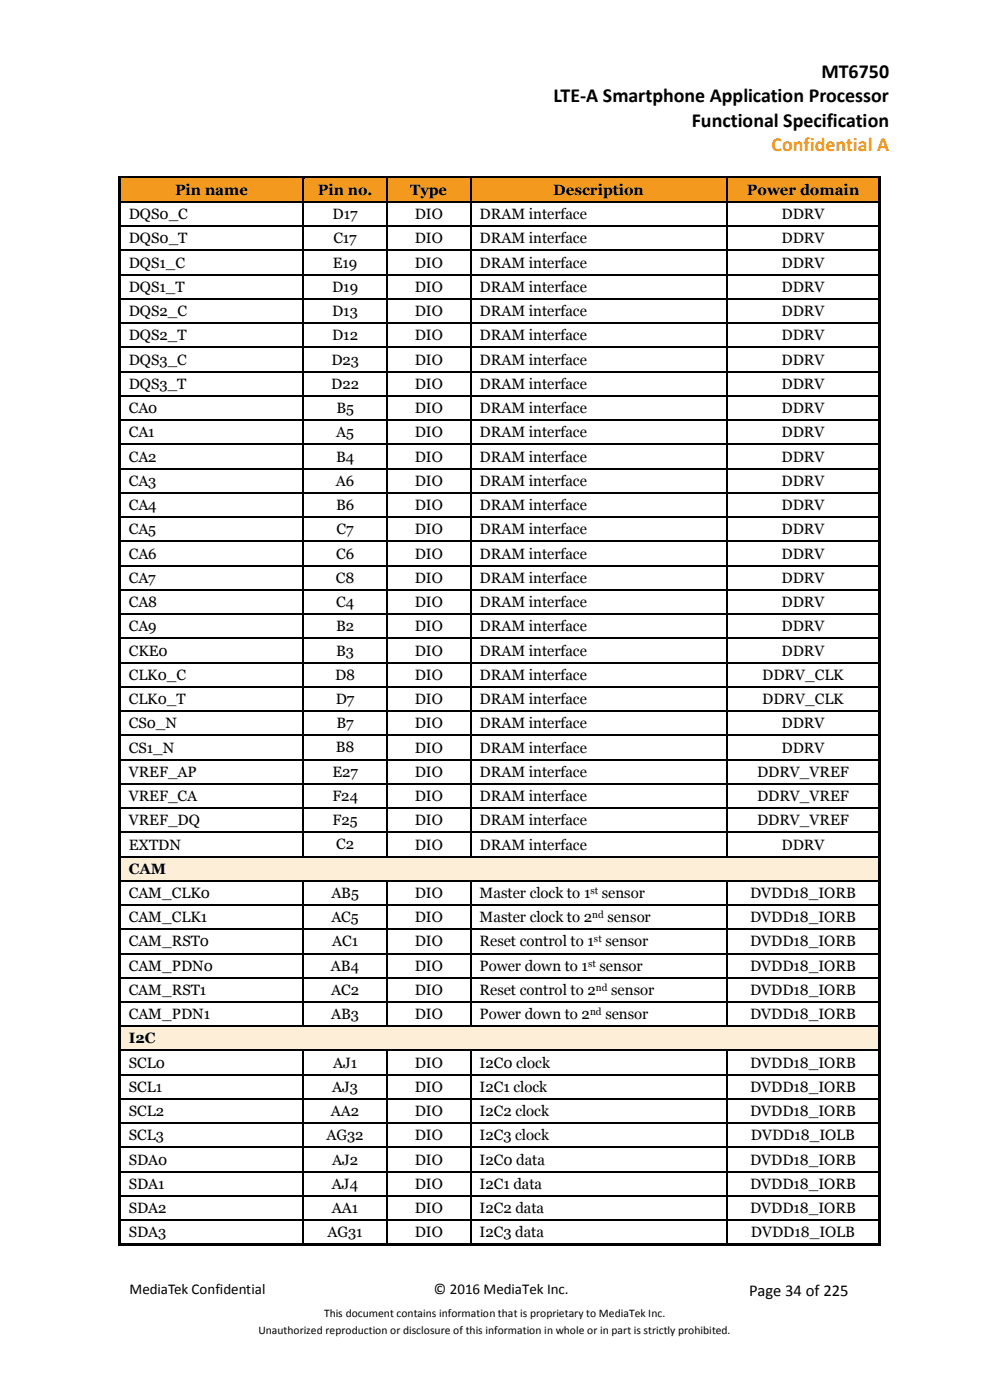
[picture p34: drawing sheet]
<svg xmlns="http://www.w3.org/2000/svg" width="210mm" height="297mm" viewBox="0 0 210 297" stroke-linecap="round" stroke-linejoin="round" font-family="sans-serif">
<defs><g id="words">
<g font-size="4.2">
<text x="174.2" y="16.5">MT6750</text>
<text x="117.4" y="21.7">LTE-A Smartphone Application Processor</text>
<text x="146.8" y="26.9">Functional Specification</text>
</g>
<text font-size="4.2" fill="#f39a1e" x="163.7" y="32.1">Confidential A</text>
<text font-size="3.5" x="159" y="275">Page 34 of 225</text>
<g font-size="3.2">
<text x="37.1" y="41.4">Pin name</text>
<text x="67.4" y="41.4">Pin no.</text>
<text x="87" y="41.4">Type</text>
<text x="117.4" y="41.4">Description</text>
<text x="158.4" y="41.4">Power domain</text>
<text x="27.3" y="46.5">DQS0_C</text>
<text x="70.5" y="46.5">D17</text>
<text x="88" y="46.5">DIO</text>
<text x="101.7" y="46.5">DRAM interface</text>
<text x="165.8" y="46.5">DDRV</text>
<text x="27.3" y="51.7">DQS0_T</text>
<text x="70.7" y="51.7">C17</text>
<text x="88" y="51.7">DIO</text>
<text x="101.7" y="51.7">DRAM interface</text>
<text x="165.8" y="51.7">DDRV</text>
<text x="27.3" y="56.8">DQS1_C</text>
<text x="70.6" y="56.8">E19</text>
<text x="88" y="56.8">DIO</text>
<text x="101.7" y="56.8">DRAM interface</text>
<text x="165.8" y="56.8">DDRV</text>
<text x="27.3" y="61.9">DQS1_T</text>
<text x="70.5" y="61.9">D19</text>
<text x="88" y="61.9">DIO</text>
<text x="101.7" y="61.9">DRAM interface</text>
<text x="165.8" y="61.9">DDRV</text>
<text x="27.3" y="67.1">DQS2_C</text>
<text x="70.5" y="67.1">D13</text>
<text x="88" y="67.1">DIO</text>
<text x="101.7" y="67.1">DRAM interface</text>
<text x="165.8" y="67.1">DDRV</text>
<text x="27.3" y="72.2">DQS2_T</text>
<text x="27.3" y="77.4">DQS3_C</text>
<text x="70.3" y="77.4">D23</text>
<text x="70.5" y="72.2">D12</text>
<text x="88" y="72.2">DIO</text>
<text x="88" y="77.4">DIO</text>
<text x="101.7" y="72.2">DRAM interface</text>
<text x="101.7" y="77.4">DRAM interface</text>
<text x="165.8" y="72.2">DDRV</text>
<text x="165.8" y="77.4">DDRV</text>
<text x="27.3" y="82.5">DQS3_T</text>
<text x="70.2" y="82.5">D22</text>
<text x="88" y="82.5">DIO</text>
<text x="101.7" y="82.5">DRAM interface</text>
<text x="165.8" y="82.5">DDRV</text>
<text x="27.3" y="87.6">CA0</text>
<text x="71.3" y="87.6">B5</text>
<text x="88" y="87.6">DIO</text>
<text x="101.7" y="87.6">DRAM interface</text>
<text x="165.8" y="87.6">DDRV</text>
<text x="27.3" y="92.8">CA1</text>
<text x="71.3" y="92.8">A5</text>
<text x="88" y="92.8">DIO</text>
<text x="101.7" y="92.8">DRAM interface</text>
<text x="165.8" y="92.8">DDRV</text>
<text x="27.3" y="97.9">CA2</text>
<text x="71.3" y="97.9">B4</text>
<text x="88" y="97.9">DIO</text>
<text x="101.7" y="97.9">DRAM interface</text>
<text x="165.8" y="97.9">DDRV</text>
<text x="27.3" y="103.1">CA3</text>
<text x="71.3" y="103.1">A6</text>
<text x="88" y="103.1">DIO</text>
<text x="101.7" y="103.1">DRAM interface</text>
<text x="165.8" y="103.1">DDRV</text>
<text x="27.3" y="108.2">CA4</text>
<text x="27.3" y="113.3">CA5</text>
<text x="71.3" y="108.2">B6</text>
<text x="71.4" y="113.3">C7</text>
<text x="88" y="108.2">DIO</text>
<text x="88" y="113.3">DIO</text>
<text x="101.7" y="108.2">DRAM interface</text>
<text x="101.7" y="113.3">DRAM interface</text>
<text x="165.8" y="108.2">DDRV</text>
<text x="165.8" y="113.3">DDRV</text>
<text x="27.3" y="118.5">CA6</text>
<text x="71.3" y="118.5">C6</text>
<text x="88" y="118.5">DIO</text>
<text x="101.7" y="118.5">DRAM interface</text>
<text x="165.8" y="118.5">DDRV</text>
<text x="27.3" y="123.6">CA7</text>
<text x="71.3" y="123.6">C8</text>
<text x="88" y="123.6">DIO</text>
<text x="101.7" y="123.6">DRAM interface</text>
<text x="165.8" y="123.6">DDRV</text>
<text x="27.3" y="128.8">CA8</text>
<text x="71.3" y="128.8">C4</text>
<text x="88" y="128.8">DIO</text>
<text x="101.7" y="128.8">DRAM interface</text>
<text x="165.8" y="128.8">DDRV</text>
<text x="27.3" y="133.9">CA9</text>
<text x="71.3" y="133.9">B2</text>
<text x="88" y="133.9">DIO</text>
<text x="101.7" y="133.9">DRAM interface</text>
<text x="165.8" y="133.9">DDRV</text>
<text x="27.3" y="139.1">CKE0</text>
<text x="71.3" y="139.1">B3</text>
<text x="88" y="139.1">DIO</text>
<text x="101.7" y="139.1">DRAM interface</text>
<text x="165.8" y="139.1">DDRV</text>
<text x="27.3" y="144.2">CLK0_C</text>
<text x="27.3" y="149.4">CLK0_T</text>
<text x="71.1" y="144.2">D8</text>
<text x="71.2" y="149.4">D7</text>
<text x="88" y="144.2">DIO</text>
<text x="88" y="149.4">DIO</text>
<text x="101.7" y="144.2">DRAM interface</text>
<text x="101.7" y="149.4">DRAM interface</text>
<text x="161.7" y="144.2">DDRV_CLK</text>
<text x="161.7" y="149.4">DDRV_CLK</text>
<text x="27.3" y="154.5">CS0_N</text>
<text x="71.4" y="154.5">B7</text>
<text x="88" y="154.5">DIO</text>
<text x="101.7" y="154.5">DRAM interface</text>
<text x="165.8" y="154.5">DDRV</text>
<text x="27.3" y="159.7">CS1_N</text>
<text x="71.2" y="159.6">B8</text>
<text x="88" y="159.7">DIO</text>
<text x="101.7" y="159.7">DRAM interface</text>
<text x="165.8" y="159.7">DDRV</text>
<text x="27.3" y="164.8">VREF_AP</text>
<text x="70.5" y="164.8">E27</text>
<text x="88" y="164.8">DIO</text>
<text x="101.7" y="164.8">DRAM interface</text>
<text x="160.6" y="164.8">DDRV_VREF</text>
<text x="27.3" y="170">VREF_CA</text>
<text x="70.5" y="169.9">F24</text>
<text x="88" y="170">DIO</text>
<text x="101.7" y="170">DRAM interface</text>
<text x="160.6" y="170">DDRV_VREF</text>
<text x="27.3" y="175.1">VREF_DQ</text>
<text x="70.5" y="175.1">F25</text>
<text x="88" y="175.1">DIO</text>
<text x="101.7" y="175.1">DRAM interface</text>
<text x="160.6" y="175.1">DDRV_VREF</text>
<text x="27.3" y="180.2">EXTDN</text>
<text x="27.3" y="185.4">CAM</text>
<text x="71.3" y="180.2">C2</text>
<text x="88" y="180.2">DIO</text>
<text x="101.7" y="180.2">DRAM interface</text>
<text x="165.8" y="180.2">DDRV</text>
<text x="27.3" y="190.5">CAM_CLK0</text>
<text x="70.3" y="190.5">AB5</text>
<text x="88" y="190.5">DIO</text>
<text x="101.7" y="190.5">Master clock to 1</text>
<text x="127.7" y="190.5">sensor</text>
<text x="159.1" y="190.5">DVDD18_IORB</text>
<text x="27.3" y="195.6">CAM_CLK1</text>
<text x="70.3" y="195.6">AC5</text>
<text x="88" y="195.6">DIO</text>
<text x="101.7" y="195.6">Master clock to 2</text>
<text x="128.9" y="195.6">sensor</text>
<text x="159.1" y="195.6">DVDD18_IORB</text>
<text x="27.3" y="200.8">CAM_RST0</text>
<text x="70.5" y="200.8">AC1</text>
<text x="88" y="200.8">DIO</text>
<text x="101.7" y="200.8">Reset control to 1</text>
<text x="128.4" y="200.8">sensor</text>
<text x="159.1" y="200.8">DVDD18_IORB</text>
<text x="27.3" y="205.9">CAM_PDN0</text>
<text x="70.2" y="205.9">AB4</text>
<text x="88" y="205.9">DIO</text>
<text x="101.7" y="205.9">Power down to 1</text>
<text x="127.2" y="205.9">sensor</text>
<text x="159.1" y="205.9">DVDD18_IORB</text>
<text x="27.3" y="211.1">CAM_RST1</text>
<text x="70.2" y="211.1">AC2</text>
<text x="88" y="211.1">DIO</text>
<text x="101.7" y="211.1">Reset control to 2</text>
<text x="129.6" y="211.1">sensor</text>
<text x="159.1" y="211.1">DVDD18_IORB</text>
<text x="27.3" y="216.2">CAM_PDN1</text>
<text x="27.3" y="221.4">I2C</text>
<text x="70.2" y="216.2">AB3</text>
<text x="88" y="216.2">DIO</text>
<text x="101.7" y="216.2">Power down to 2</text>
<text x="128.4" y="216.2">sensor</text>
<text x="159.1" y="216.2">DVDD18_IORB</text>
<text x="27.3" y="226.5">SCL0</text>
<text x="70.7" y="226.5">AJ1</text>
<text x="88" y="226.5">DIO</text>
<text x="101.7" y="226.5">I2C0 clock</text>
<text x="159.1" y="226.5">DVDD18_IORB</text>
<text x="27.3" y="231.6">SCL1</text>
<text x="70.5" y="231.6">AJ3</text>
<text x="88" y="231.6">DIO</text>
<text x="101.7" y="231.6">I2C1 clock</text>
<text x="159.1" y="231.6">DVDD18_IORB</text>
<text x="27.3" y="236.8">SCL2</text>
<text x="70.2" y="236.8">AA2</text>
<text x="88" y="236.8">DIO</text>
<text x="101.7" y="236.8">I2C2 clock</text>
<text x="159.1" y="236.8">DVDD18_IORB</text>
<text x="27.3" y="241.9">SCL3</text>
<text x="69.2" y="241.9">AG32</text>
<text x="88" y="241.9">DIO</text>
<text x="101.7" y="241.9">I2C3 clock</text>
<text x="159.3" y="241.9">DVDD18_IOLB</text>
<text x="27.3" y="247.1">SDA0</text>
<text x="70.5" y="247.1">AJ2</text>
<text x="88" y="247.1">DIO</text>
<text x="101.7" y="247.1">I2C0 data</text>
<text x="159.1" y="247.1">DVDD18_IORB</text>
<text x="27.3" y="252.2">SDA1</text>
<text x="27.3" y="257.4">SDA2</text>
<text x="70.4" y="252.2">AJ4</text>
<text x="70.4" y="257.3">AA1</text>
<text x="88" y="252.2">DIO</text>
<text x="88" y="257.4">DIO</text>
<text x="101.7" y="252.2">I2C1 data</text>
<text x="101.7" y="257.4">I2C2 data</text>
<text x="159.1" y="252.2">DVDD18_IORB</text>
<text x="159.1" y="257.4">DVDD18_IORB</text>
<text x="27.3" y="262.5">SDA3</text>
<text x="69.4" y="262.5">AG31</text>
<text x="88" y="262.5">DIO</text>
<text x="101.7" y="262.5">I2C3 data</text>
<text x="159.3" y="262.5">DVDD18_IOLB</text>
<text x="27.5" y="274.6">MediaTek Confidential</text>
<text x="92.1" y="274.6">© 2016 MediaTek Inc.</text>
</g>
<g font-size="2.5">
<text x="68.8" y="279.3">This document contains information that is proprietary to MediaTek Inc.</text>
<text x="54.8" y="283.1">Unauthorized reproduction or disclosure of this information in whole or in part is strictly prohibited.</text>
</g>
<g font-size="2.1">
<text x="125.2" y="189.6">st</text>
<text x="125.6" y="194.8">nd</text>
<text x="126" y="199.9">st</text>
<text x="124.7" y="205">st</text>
<text x="125.2" y="215.3">nd</text>
<text x="126.4" y="210.2">nd</text>
</g>
</g></defs>
<g fill="#f39a1e">
<path d="M25.7 37.9h1.6v4.8h-1.6z" fill-rule="evenodd"/>
<path d="M62.5 37.9h1.7v4.8h-1.7z" fill-rule="evenodd"/>
<path d="M27.3 37.9h35.2v4.8h-35.2z" fill-rule="evenodd"/>
<path d="M64.5 37.9h1.8v4.8h-1.8z" fill-rule="evenodd"/>
<path d="M80.2 37.9h1.8v4.8h-1.8z" fill-rule="evenodd"/>
<path d="M66.3 37.9h13.9v4.8h-13.9z" fill-rule="evenodd"/>
<path d="M82.2 37.9h1.8v4.8h-1.8z" fill-rule="evenodd"/>
<path d="M97.9 37.9h1.8v4.8h-1.8z" fill-rule="evenodd"/>
<path d="M84 37.9h13.9v4.8h-13.9z" fill-rule="evenodd"/>
<path d="M100 37.9h1.7v4.8h-1.7z" fill-rule="evenodd"/>
<path d="M152.3 37.9h1.7v4.8h-1.7z" fill-rule="evenodd"/>
<path d="M101.7 37.9h50.6v4.8h-50.6z" fill-rule="evenodd"/>
<path d="M154.3 37.9h1.8v4.8h-1.8z" fill-rule="evenodd"/>
<path d="M184.7 37.9h1.6v4.8h-1.6z" fill-rule="evenodd"/>
<path d="M156.1 37.9h28.6v4.8h-28.6z" fill-rule="evenodd"/>
</g>
<g fill="#000">
<path d="M25.2 37.3h.5v.6h-.5z" fill-rule="evenodd"/>
<path d="M25.2 37.3h.5v.5h-.5z" fill-rule="evenodd"/>
<path d="M25.7 37.3h38.5v.5h-38.5z" fill-rule="evenodd"/>
</g>
<path d="M25.7 37.8h38.5" fill="none" stroke="#f39a1e" stroke-width=".21"/>
<path d="M64.5 37.8l.2 .1z" fill-rule="evenodd" fill="#f39a1e"/>
<g fill="#000">
<path d="M64.2 37.8l.3 .1z" fill-rule="evenodd"/>
<path d="M64.2 37.3h.5v.5h-.5z" fill-rule="evenodd"/>
<path d="M64.7 37.3h17.3v.5h-17.3z" fill-rule="evenodd"/>
</g>
<path d="M64.7 37.8h17.3" fill="none" stroke="#f39a1e" stroke-width=".21"/>
<path d="M82.2 37.8l.3 .1z" fill-rule="evenodd" fill="#f39a1e"/>
<g fill="#000">
<path d="M82 37.8l.2 .1z" fill-rule="evenodd"/>
<path d="M82 37.3h.5v.5h-.5z" fill-rule="evenodd"/>
<path d="M82.5 37.3h17.2v.5h-17.2z" fill-rule="evenodd"/>
</g>
<path d="M82.5 37.8h17.2" fill="none" stroke="#f39a1e" stroke-width=".21"/>
<path d="M100 37.8l.2 .1z" fill-rule="evenodd" fill="#f39a1e"/>
<g fill="#000">
<path d="M99.7 37.8l.3 .1z" fill-rule="evenodd"/>
<path d="M99.7 37.3h.5v.5h-.5z" fill-rule="evenodd"/>
<path d="M100.2 37.3h53.8v.5h-53.8z" fill-rule="evenodd"/>
</g>
<path d="M100.2 37.8h53.8" fill="none" stroke="#f39a1e" stroke-width=".21"/>
<path d="M154.3 37.8l.3 .1z" fill-rule="evenodd" fill="#f39a1e"/>
<g fill="#000">
<path d="M154 37.8l.3 .1z" fill-rule="evenodd"/>
<path d="M154 37.3h.6v.5h-.6z" fill-rule="evenodd"/>
<path d="M154.6 37.3h31.7v.5h-31.7z" fill-rule="evenodd"/>
<path d="M186.3 37.3h.5v.6h-.5z" fill-rule="evenodd"/>
<path d="M186.3 37.3h.5v.5h-.5z" fill-rule="evenodd"/>
<path d="M25.2 37.9h.5v4.8h-.5z" fill-rule="evenodd"/>
<path d="M25.2 42.7h.5v.3h-.5z" fill-rule="evenodd"/>
<path d="M25.2 43h.5v4.9h-.5z" fill-rule="evenodd"/>
<path d="M25.2 47.9h.5v.2h-.5z" fill-rule="evenodd"/>
<path d="M25.2 48.1h.5v4.9h-.5z" fill-rule="evenodd"/>
<path d="M25.2 53h.5v.3h-.5z" fill-rule="evenodd"/>
<path d="M25.2 53.3h.5v4.9h-.5z" fill-rule="evenodd"/>
<path d="M25.2 58.2h.5v.2h-.5z" fill-rule="evenodd"/>
<path d="M64.2 42.7h.3v.3h-.3z" fill-rule="evenodd"/>
<path d="M64.2 47.9h.3v.2h-.3z" fill-rule="evenodd"/>
<path d="M64.2 53h.3v.3h-.3z" fill-rule="evenodd"/>
<path d="M64.2 58.2h.3v.2h-.3z" fill-rule="evenodd"/>
<path d="M82 42.7h.2v.3h-.2z" fill-rule="evenodd"/>
<path d="M82 47.9h.2v.2h-.2z" fill-rule="evenodd"/>
<path d="M82 53h.2v.3h-.2z" fill-rule="evenodd"/>
<path d="M82 58.2h.2v.2h-.2z" fill-rule="evenodd"/>
<path d="M99.7 42.7h.3v.3h-.3z" fill-rule="evenodd"/>
<path d="M99.7 47.9h.3v.2h-.3z" fill-rule="evenodd"/>
<path d="M99.7 53h.3v.3h-.3z" fill-rule="evenodd"/>
<path d="M99.7 58.2h.3v.2h-.3z" fill-rule="evenodd"/>
<path d="M154 42.7h.3v.3h-.3z" fill-rule="evenodd"/>
<path d="M154 47.9h.3v.2h-.3z" fill-rule="evenodd"/>
<path d="M154 53h.3v.3h-.3z" fill-rule="evenodd"/>
<path d="M154 58.2h.3v.2h-.3z" fill-rule="evenodd"/>
<path d="M186.3 37.9h.5v4.8h-.5z" fill-rule="evenodd"/>
<path d="M186.3 42.7h.5v.3h-.5z" fill-rule="evenodd"/>
<path d="M186.3 43h.5v4.9h-.5z" fill-rule="evenodd"/>
<path d="M186.3 47.9h.5v.2h-.5z" fill-rule="evenodd"/>
<path d="M186.3 48.1h.5v4.9h-.5z" fill-rule="evenodd"/>
<path d="M186.3 53h.5v.3h-.5z" fill-rule="evenodd"/>
<path d="M186.3 53.3h.5v4.9h-.5z" fill-rule="evenodd"/>
<path d="M186.3 58.2h.5v.2h-.5z" fill-rule="evenodd"/>
<path d="M25.2 58.4h.5v4.9h-.5z" fill-rule="evenodd"/>
<path d="M25.2 63.3h.5v.2h-.5z" fill-rule="evenodd"/>
<path d="M25.2 63.5h.5v4.9h-.5z" fill-rule="evenodd"/>
<path d="M25.2 68.4h.5v.3h-.5z" fill-rule="evenodd"/>
<path d="M25.2 68.7h.5v4.9h-.5z" fill-rule="evenodd"/>
<path d="M25.2 73.6h.5v.2h-.5z" fill-rule="evenodd"/>
<path d="M25.2 73.8h.5v4.9h-.5z" fill-rule="evenodd"/>
<path d="M25.2 78.7h.5v.3h-.5z" fill-rule="evenodd"/>
<path d="M64.2 63.3h.3v.2h-.3z" fill-rule="evenodd"/>
<path d="M64.2 68.4h.3v.3h-.3z" fill-rule="evenodd"/>
<path d="M64.2 73.6h.3v.2h-.3z" fill-rule="evenodd"/>
<path d="M64.2 78.7h.3v.3h-.3z" fill-rule="evenodd"/>
<path d="M82 63.3h.2v.2h-.2z" fill-rule="evenodd"/>
<path d="M82 68.4h.2v.3h-.2z" fill-rule="evenodd"/>
<path d="M82 73.6h.2v.2h-.2z" fill-rule="evenodd"/>
<path d="M82 78.7h.2v.3h-.2z" fill-rule="evenodd"/>
<path d="M99.7 63.3h.3v.2h-.3z" fill-rule="evenodd"/>
<path d="M99.7 68.4h.3v.3h-.3z" fill-rule="evenodd"/>
<path d="M99.7 73.6h.3v.2h-.3z" fill-rule="evenodd"/>
<path d="M99.7 78.7h.3v.3h-.3z" fill-rule="evenodd"/>
<path d="M154 63.3h.3v.2h-.3z" fill-rule="evenodd"/>
<path d="M154 68.4h.3v.3h-.3z" fill-rule="evenodd"/>
<path d="M154 73.6h.3v.2h-.3z" fill-rule="evenodd"/>
<path d="M154 78.7h.3v.3h-.3z" fill-rule="evenodd"/>
<path d="M186.3 58.4h.5v4.9h-.5z" fill-rule="evenodd"/>
<path d="M186.3 63.3h.5v.2h-.5z" fill-rule="evenodd"/>
<path d="M186.3 63.5h.5v4.9h-.5z" fill-rule="evenodd"/>
<path d="M186.3 68.4h.5v.3h-.5z" fill-rule="evenodd"/>
<path d="M186.3 68.7h.5v4.9h-.5z" fill-rule="evenodd"/>
<path d="M186.3 73.6h.5v.2h-.5z" fill-rule="evenodd"/>
<path d="M186.3 73.8h.5v4.9h-.5z" fill-rule="evenodd"/>
<path d="M186.3 78.7h.5v.3h-.5z" fill-rule="evenodd"/>
<path d="M25.2 79h.5v4.9h-.5z" fill-rule="evenodd"/>
<path d="M25.2 83.9h.5v.2h-.5z" fill-rule="evenodd"/>
<path d="M25.2 84.1h.5v4.9h-.5z" fill-rule="evenodd"/>
<path d="M25.2 89h.5v.2h-.5z" fill-rule="evenodd"/>
<path d="M25.2 89.2h.5v5h-.5z" fill-rule="evenodd"/>
<path d="M25.2 94.2h.5v.2h-.5z" fill-rule="evenodd"/>
<path d="M25.2 94.4h.5v4.9h-.5z" fill-rule="evenodd"/>
<path d="M25.2 99.3h.5v.2h-.5z" fill-rule="evenodd"/>
<path d="M64.2 83.9h.3v.2h-.3z" fill-rule="evenodd"/>
<path d="M64.2 89h.3v.2h-.3z" fill-rule="evenodd"/>
<path d="M64.2 94.2h.3v.2h-.3z" fill-rule="evenodd"/>
<path d="M64.2 99.3h.3v.2h-.3z" fill-rule="evenodd"/>
<path d="M82 83.9h.2v.2h-.2z" fill-rule="evenodd"/>
<path d="M82 89h.2v.2h-.2z" fill-rule="evenodd"/>
<path d="M82 94.2h.2v.2h-.2z" fill-rule="evenodd"/>
<path d="M82 99.3h.2v.2h-.2z" fill-rule="evenodd"/>
<path d="M99.7 83.9h.3v.2h-.3z" fill-rule="evenodd"/>
<path d="M99.7 89h.3v.2h-.3z" fill-rule="evenodd"/>
<path d="M99.7 94.2h.3v.2h-.3z" fill-rule="evenodd"/>
<path d="M99.7 99.3h.3v.2h-.3z" fill-rule="evenodd"/>
<path d="M154 83.9h.3v.2h-.3z" fill-rule="evenodd"/>
<path d="M154 89h.3v.2h-.3z" fill-rule="evenodd"/>
<path d="M154 94.2h.3v.2h-.3z" fill-rule="evenodd"/>
<path d="M154 99.3h.3v.2h-.3z" fill-rule="evenodd"/>
<path d="M186.3 79h.5v4.9h-.5z" fill-rule="evenodd"/>
<path d="M186.3 83.9h.5v.2h-.5z" fill-rule="evenodd"/>
<path d="M186.3 84.1h.5v4.9h-.5z" fill-rule="evenodd"/>
<path d="M186.3 89h.5v.2h-.5z" fill-rule="evenodd"/>
<path d="M186.3 89.2h.5v5h-.5z" fill-rule="evenodd"/>
<path d="M186.3 94.2h.5v.2h-.5z" fill-rule="evenodd"/>
<path d="M186.3 94.4h.5v4.9h-.5z" fill-rule="evenodd"/>
<path d="M186.3 99.3h.5v.2h-.5z" fill-rule="evenodd"/>
<path d="M25.2 99.5h.5v5h-.5z" fill-rule="evenodd"/>
<path d="M25.2 104.5h.5v.2h-.5z" fill-rule="evenodd"/>
<path d="M25.2 104.7h.5v4.9h-.5z" fill-rule="evenodd"/>
<path d="M25.2 109.6h.5v.2h-.5z" fill-rule="evenodd"/>
<path d="M25.2 109.8h.5v4.9h-.5z" fill-rule="evenodd"/>
<path d="M25.2 114.7h.5v.3h-.5z" fill-rule="evenodd"/>
<path d="M25.2 115h.5v4.9h-.5z" fill-rule="evenodd"/>
<path d="M64.2 104.5h.3v.2h-.3z" fill-rule="evenodd"/>
<path d="M64.2 109.6h.3v.2h-.3z" fill-rule="evenodd"/>
<path d="M64.2 114.7h.3v.3h-.3z" fill-rule="evenodd"/>
<path d="M82 104.5h.2v.2h-.2z" fill-rule="evenodd"/>
<path d="M82 109.6h.2v.2h-.2z" fill-rule="evenodd"/>
<path d="M82 114.7h.2v.3h-.2z" fill-rule="evenodd"/>
<path d="M99.7 104.5h.3v.2h-.3z" fill-rule="evenodd"/>
<path d="M99.7 109.6h.3v.2h-.3z" fill-rule="evenodd"/>
<path d="M99.7 114.7h.3v.3h-.3z" fill-rule="evenodd"/>
<path d="M154 104.5h.3v.2h-.3z" fill-rule="evenodd"/>
<path d="M154 109.6h.3v.2h-.3z" fill-rule="evenodd"/>
<path d="M154 114.7h.3v.3h-.3z" fill-rule="evenodd"/>
<path d="M186.3 99.5h.5v5h-.5z" fill-rule="evenodd"/>
<path d="M186.3 104.5h.5v.2h-.5z" fill-rule="evenodd"/>
<path d="M186.3 104.7h.5v4.9h-.5z" fill-rule="evenodd"/>
<path d="M186.3 109.6h.5v.2h-.5z" fill-rule="evenodd"/>
<path d="M186.3 109.8h.5v4.9h-.5z" fill-rule="evenodd"/>
<path d="M186.3 114.7h.5v.3h-.5z" fill-rule="evenodd"/>
<path d="M186.3 115h.5v4.9h-.5z" fill-rule="evenodd"/>
<path d="M25.2 119.9h.5v.2h-.5z" fill-rule="evenodd"/>
<path d="M25.2 120.1h.5v4.9h-.5z" fill-rule="evenodd"/>
<path d="M25.2 125h.5v.3h-.5z" fill-rule="evenodd"/>
<path d="M25.2 125.3h.5v4.9h-.5z" fill-rule="evenodd"/>
<path d="M25.2 130.2h.5v.2h-.5z" fill-rule="evenodd"/>
<path d="M25.2 130.4h.5v4.9h-.5z" fill-rule="evenodd"/>
<path d="M25.2 135.3h.5v.3h-.5z" fill-rule="evenodd"/>
<path d="M64.2 119.9h.3v.2h-.3z" fill-rule="evenodd"/>
<path d="M64.2 125h.3v.3h-.3z" fill-rule="evenodd"/>
<path d="M64.2 130.2h.3v.2h-.3z" fill-rule="evenodd"/>
<path d="M64.2 135.3h.3v.3h-.3z" fill-rule="evenodd"/>
<path d="M82 119.9h.2v.2h-.2z" fill-rule="evenodd"/>
<path d="M82 125h.2v.3h-.2z" fill-rule="evenodd"/>
<path d="M82 130.2h.2v.2h-.2z" fill-rule="evenodd"/>
<path d="M82 135.3h.2v.3h-.2z" fill-rule="evenodd"/>
<path d="M99.7 119.9h.3v.2h-.3z" fill-rule="evenodd"/>
<path d="M99.7 125h.3v.3h-.3z" fill-rule="evenodd"/>
<path d="M99.7 130.2h.3v.2h-.3z" fill-rule="evenodd"/>
<path d="M99.7 135.3h.3v.3h-.3z" fill-rule="evenodd"/>
<path d="M154 119.9h.3v.2h-.3z" fill-rule="evenodd"/>
<path d="M154 125h.3v.3h-.3z" fill-rule="evenodd"/>
<path d="M154 130.2h.3v.2h-.3z" fill-rule="evenodd"/>
<path d="M154 135.3h.3v.3h-.3z" fill-rule="evenodd"/>
<path d="M186.3 119.9h.5v.2h-.5z" fill-rule="evenodd"/>
<path d="M186.3 120.1h.5v4.9h-.5z" fill-rule="evenodd"/>
<path d="M186.3 125h.5v.3h-.5z" fill-rule="evenodd"/>
<path d="M186.3 125.3h.5v4.9h-.5z" fill-rule="evenodd"/>
<path d="M186.3 130.2h.5v.2h-.5z" fill-rule="evenodd"/>
<path d="M186.3 130.4h.5v4.9h-.5z" fill-rule="evenodd"/>
<path d="M186.3 135.3h.5v.3h-.5z" fill-rule="evenodd"/>
<path d="M25.2 135.6h.5v4.8h-.5z" fill-rule="evenodd"/>
<path d="M25.2 140.4h.5v.3h-.5z" fill-rule="evenodd"/>
<path d="M25.2 140.7h.5v4.9h-.5z" fill-rule="evenodd"/>
<path d="M25.2 145.6h.5v.2h-.5z" fill-rule="evenodd"/>
<path d="M25.2 145.8h.5v4.9h-.5z" fill-rule="evenodd"/>
<path d="M25.2 150.7h.5v.3h-.5z" fill-rule="evenodd"/>
<path d="M25.2 151h.5v4.8h-.5z" fill-rule="evenodd"/>
<path d="M25.2 155.8h.5v.3h-.5z" fill-rule="evenodd"/>
<path d="M64.2 140.4h.3v.3h-.3z" fill-rule="evenodd"/>
<path d="M64.2 145.6h.3v.2h-.3z" fill-rule="evenodd"/>
<path d="M64.2 150.7h.3v.3h-.3z" fill-rule="evenodd"/>
<path d="M64.2 155.8h.3v.3h-.3z" fill-rule="evenodd"/>
<path d="M82 140.4h.2v.3h-.2z" fill-rule="evenodd"/>
<path d="M82 145.6h.2v.2h-.2z" fill-rule="evenodd"/>
<path d="M82 150.7h.2v.3h-.2z" fill-rule="evenodd"/>
<path d="M82 155.8h.2v.3h-.2z" fill-rule="evenodd"/>
<path d="M99.7 140.4h.3v.3h-.3z" fill-rule="evenodd"/>
<path d="M99.7 145.6h.3v.2h-.3z" fill-rule="evenodd"/>
<path d="M99.7 150.7h.3v.3h-.3z" fill-rule="evenodd"/>
<path d="M99.7 155.8h.3v.3h-.3z" fill-rule="evenodd"/>
<path d="M154 140.4h.3v.3h-.3z" fill-rule="evenodd"/>
<path d="M154 145.6h.3v.2h-.3z" fill-rule="evenodd"/>
<path d="M154 150.7h.3v.3h-.3z" fill-rule="evenodd"/>
<path d="M154 155.8h.3v.3h-.3z" fill-rule="evenodd"/>
<path d="M186.3 135.6h.5v4.8h-.5z" fill-rule="evenodd"/>
<path d="M186.3 140.4h.5v.3h-.5z" fill-rule="evenodd"/>
<path d="M186.3 140.7h.5v4.9h-.5z" fill-rule="evenodd"/>
<path d="M186.3 145.6h.5v.2h-.5z" fill-rule="evenodd"/>
<path d="M186.3 145.8h.5v4.9h-.5z" fill-rule="evenodd"/>
<path d="M186.3 150.7h.5v.3h-.5z" fill-rule="evenodd"/>
<path d="M186.3 151h.5v4.8h-.5z" fill-rule="evenodd"/>
<path d="M186.3 155.8h.5v.3h-.5z" fill-rule="evenodd"/>
<path d="M25.2 156.1h.5v4.9h-.5z" fill-rule="evenodd"/>
<path d="M25.2 161h.5v.3h-.5z" fill-rule="evenodd"/>
<path d="M25.2 161.3h.5v4.8h-.5z" fill-rule="evenodd"/>
<path d="M25.2 166.1h.5v.3h-.5z" fill-rule="evenodd"/>
<path d="M25.2 166.4h.5v4.9h-.5z" fill-rule="evenodd"/>
<path d="M25.2 171.3h.5v.3h-.5z" fill-rule="evenodd"/>
<path d="M25.2 171.6h.5v4.8h-.5z" fill-rule="evenodd"/>
<path d="M25.2 176.4h.5v.3h-.5z" fill-rule="evenodd"/>
<path d="M64.2 161h.3v.3h-.3z" fill-rule="evenodd"/>
<path d="M64.2 166.1h.3v.3h-.3z" fill-rule="evenodd"/>
<path d="M64.2 171.3h.3v.3h-.3z" fill-rule="evenodd"/>
<path d="M64.2 176.4h.3v.3h-.3z" fill-rule="evenodd"/>
<path d="M82 161h.2v.3h-.2z" fill-rule="evenodd"/>
<path d="M82 166.1h.2v.3h-.2z" fill-rule="evenodd"/>
<path d="M82 171.3h.2v.3h-.2z" fill-rule="evenodd"/>
<path d="M82 176.4h.2v.3h-.2z" fill-rule="evenodd"/>
<path d="M99.7 161h.3v.3h-.3z" fill-rule="evenodd"/>
<path d="M99.7 166.1h.3v.3h-.3z" fill-rule="evenodd"/>
<path d="M99.7 171.3h.3v.3h-.3z" fill-rule="evenodd"/>
<path d="M99.7 176.4h.3v.3h-.3z" fill-rule="evenodd"/>
<path d="M154 161h.3v.3h-.3z" fill-rule="evenodd"/>
<path d="M154 166.1h.3v.3h-.3z" fill-rule="evenodd"/>
<path d="M154 171.3h.3v.3h-.3z" fill-rule="evenodd"/>
<path d="M154 176.4h.3v.3h-.3z" fill-rule="evenodd"/>
<path d="M186.3 156.1h.5v4.9h-.5z" fill-rule="evenodd"/>
<path d="M186.3 161h.5v.3h-.5z" fill-rule="evenodd"/>
<path d="M186.3 161.3h.5v4.8h-.5z" fill-rule="evenodd"/>
<path d="M186.3 166.1h.5v.3h-.5z" fill-rule="evenodd"/>
<path d="M186.3 166.4h.5v4.9h-.5z" fill-rule="evenodd"/>
<path d="M186.3 171.3h.5v.3h-.5z" fill-rule="evenodd"/>
<path d="M186.3 171.6h.5v4.8h-.5z" fill-rule="evenodd"/>
<path d="M186.3 176.4h.5v.3h-.5z" fill-rule="evenodd"/>
<path d="M25.2 176.7h.5v4.9h-.5z" fill-rule="evenodd"/>
<path d="M186.3 176.7h.5v4.9h-.5z" fill-rule="evenodd"/>
</g>
<path d="M154.6 37.8h31.7" fill="none" stroke="#f39a1e" stroke-width=".21"/>
<g fill="none" stroke="#000" stroke-width=".25">
<path d="M64.4 37.9v4.8M82.1 37.9v4.8M99.8 37.9v4.8M154.2 37.9v4.8M25.7 42.8h38.5M25.7 48h38.5M25.7 53.1h38.5M25.7 58.3h38.5M64.4 43v4.9M64.4 48.1v4.9M64.4 53.3v4.9M64.4 58.4v4.9"/>
<path d="M64.5 42.8h17.5M64.5 48h17.5M64.5 53.1h17.5M64.5 58.3h17.5M82.1 43v4.9M82.1 48.1v4.9M82.1 53.3v4.9M82.1 58.4v4.9M82.2 42.8h17.5M82.2 48h17.5M82.2 53.1h17.5M82.2 58.3h17.5"/>
<path d="M99.8 43v4.9M99.8 48.1v4.9M99.8 53.3v4.9M99.8 58.4v4.9M100 42.8h54M100 48h54M100 53.1h54M100 58.3h54M154.2 43v4.9M154.2 48.1v4.9M154.2 53.3v4.9M154.2 58.4v4.9"/>
<path d="M154.3 42.8h32M154.3 48h32M154.3 53.1h32M154.3 58.3h32M25.7 63.4h38.5M25.7 68.5h38.5M25.7 73.7h38.5M25.7 78.8h38.5M64.4 63.5v4.9M64.4 68.7v4.9M64.4 73.8v4.9M64.4 79v4.9"/>
<path d="M64.5 63.4h17.5M64.5 68.5h17.5M64.5 73.7h17.5M64.5 78.8h17.5M82.1 63.5v4.9M82.1 68.7v4.9M82.1 73.8v4.9M82.1 79v4.9M82.2 63.4h17.5M82.2 68.5h17.5M82.2 73.7h17.5M82.2 78.8h17.5"/>
<path d="M99.8 63.5v4.9M99.8 68.7v4.9M99.8 73.8v4.9M99.8 79v4.9M100 63.4h54M100 68.5h54M100 73.7h54M100 78.8h54M154.2 63.5v4.9M154.2 68.7v4.9M154.2 73.8v4.9M154.2 79v4.9"/>
<path d="M154.3 63.4h32M154.3 68.5h32M154.3 73.7h32M154.3 78.8h32M25.7 84h38.5M25.7 89.1h38.5M25.7 99.4h38.5M64.4 84.1v4.9M64.4 89.2v5M64.4 94.4v4.9M64.4 99.5v5M64.5 84h17.5"/>
<path d="M64.5 89.1h17.5M64.5 99.4h17.5M82.1 84.1v4.9M82.1 89.2v5M82.1 94.4v4.9M82.1 99.5v5M82.2 84h17.5M82.2 89.1h17.5M82.2 99.4h17.5M99.8 84.1v4.9M99.8 89.2v5M99.8 94.4v4.9"/>
<path d="M99.8 99.5v5M100 84h54M100 89.1h54M100 99.4h54M154.2 84.1v4.9M154.2 89.2v5M154.2 94.4v4.9M154.2 99.5v5M154.3 84h32M154.3 89.1h32M154.3 99.4h32M25.7 104.6h38.5"/>
<path d="M25.7 109.7h38.5M25.7 114.9h38.5M25.7 120h38.5M64.4 104.7v4.9M64.4 109.8v4.9M64.4 115v4.9M64.5 104.6h17.5M64.5 109.7h17.5M64.5 114.9h17.5M64.5 120h17.5M82.1 104.7v4.9M82.1 109.8v4.9"/>
<path d="M82.1 115v4.9M82.2 104.6h17.5M82.2 109.7h17.5M82.2 114.9h17.5M82.2 120h17.5M99.8 104.7v4.9M99.8 109.8v4.9M99.8 115v4.9M100 104.6h54M100 109.7h54M100 114.9h54M100 120h54"/>
<path d="M154.2 104.7v4.9M154.2 109.8v4.9M154.2 115v4.9M154.3 104.6h32M154.3 109.7h32M154.3 114.9h32M154.3 120h32M25.7 125.2h38.5M25.7 130.3h38.5M25.7 135.4h38.5M64.4 120.1v4.9M64.4 125.3v4.9"/>
<path d="M64.4 130.4v4.9M64.4 135.6v4.8M64.5 125.2h17.5M64.5 130.3h17.5M64.5 135.4h17.5M82.1 120.1v4.9M82.1 125.3v4.9M82.1 130.4v4.9M82.1 135.6v4.8M82.2 125.2h17.5M82.2 130.3h17.5M82.2 135.4h17.5"/>
<path d="M99.8 120.1v4.9M99.8 125.3v4.9M99.8 130.4v4.9M99.8 135.6v4.8M100 125.2h54M100 130.3h54M100 135.4h54M154.2 120.1v4.9M154.2 125.3v4.9M154.2 130.4v4.9M154.2 135.6v4.8M154.3 125.2h32"/>
<path d="M154.3 130.3h32M154.3 135.4h32M25.7 140.6h38.5M25.7 145.7h38.5M25.7 150.9h38.5M25.7 156h38.5M64.4 140.7v4.9M64.4 145.8v4.9M64.4 151v4.8M64.4 156.1v4.9M64.5 140.6h17.5M64.5 145.7h17.5"/>
<path d="M64.5 150.9h17.5M64.5 156h17.5M82.1 140.7v4.9M82.1 145.8v4.9M82.1 151v4.8M82.1 156.1v4.9M82.2 140.6h17.5M82.2 145.7h17.5M82.2 150.9h17.5M82.2 156h17.5M99.8 140.7v4.9M99.8 145.8v4.9"/>
<path d="M99.8 151v4.8M99.8 156.1v4.9M100 140.6h54M100 145.7h54M100 150.9h54M100 156h54M154.2 140.7v4.9M154.2 145.8v4.9M154.2 151v4.8M154.2 156.1v4.9M154.3 140.6h32M154.3 145.7h32"/>
<path d="M154.3 150.9h32M154.3 156h32M25.7 161.1h38.5M25.7 166.3h38.5M25.7 171.4h38.5M25.7 176.6h38.5M64.4 161.3v4.8M64.4 166.4v4.9M64.4 171.6v4.8M64.4 176.7v4.9M64.5 161.1h17.5M64.5 166.3h17.5"/>
<path d="M64.5 171.4h17.5M64.5 176.6h17.5M82.1 161.3v4.8M82.1 166.4v4.9M82.1 171.6v4.8M82.1 176.7v4.9M82.2 161.1h17.5M82.2 166.3h17.5M82.2 171.4h17.5M82.2 176.6h17.5M99.8 161.3v4.8M99.8 166.4v4.9"/>
<path d="M99.8 171.6v4.8M99.8 176.7v4.9M100 161.1h54M100 166.3h54M100 171.4h54M100 176.6h54M154.2 161.3v4.8M154.2 166.4v4.9M154.2 171.6v4.8M154.2 176.7v4.9M154.3 161.1h32M154.3 166.3h32"/>
<path d="M154.3 171.4h32M154.3 176.6h32"/>
</g>
<path d="M25.7 94.3h38.5M64.5 94.3h17.5M82.2 94.3h17.5M100 94.3h54M154.3 94.3h32" fill="none" stroke="#000" stroke-width=".26"/>
<g fill="#fdeed7">
<path d="M25.7 181.8h1.6v4.9h-1.6z" fill-rule="evenodd"/>
<path d="M184.7 181.8h1.6v4.9h-1.6z" fill-rule="evenodd"/>
<path d="M27.3 181.8h157.3v4.9h-157.3z" fill-rule="evenodd"/>
</g>
<g fill="#000">
<path d="M25.2 181.6h.5v.2h-.5z" fill-rule="evenodd"/>
<path d="M25.2 181.8h.5v4.9h-.5z" fill-rule="evenodd"/>
<path d="M25.2 186.7h.5v.3h-.5z" fill-rule="evenodd"/>
<path d="M25.2 187h.5v4.9h-.5z" fill-rule="evenodd"/>
<path d="M25.2 191.9h.5v.2h-.5z" fill-rule="evenodd"/>
<path d="M25.2 192.1h.5v4.9h-.5z" fill-rule="evenodd"/>
<path d="M25.2 197h.5v.3h-.5z" fill-rule="evenodd"/>
<path d="M64.2 181.6h.3v.2h-.3z" fill-rule="evenodd"/>
<path d="M64.2 186.7h.3v.3h-.3z" fill-rule="evenodd"/>
<path d="M64.2 191.9h.3v.2h-.3z" fill-rule="evenodd"/>
<path d="M64.2 197h.3v.3h-.3z" fill-rule="evenodd"/>
<path d="M82 181.6h.2v.2h-.2z" fill-rule="evenodd"/>
<path d="M82 186.7h.2v.3h-.2z" fill-rule="evenodd"/>
<path d="M82 191.9h.2v.2h-.2z" fill-rule="evenodd"/>
<path d="M82 197h.2v.3h-.2z" fill-rule="evenodd"/>
<path d="M99.7 181.6h.3v.2h-.3z" fill-rule="evenodd"/>
<path d="M99.7 186.7h.3v.3h-.3z" fill-rule="evenodd"/>
<path d="M99.7 191.9h.3v.2h-.3z" fill-rule="evenodd"/>
<path d="M99.7 197h.3v.3h-.3z" fill-rule="evenodd"/>
<path d="M154 181.6h.3v.2h-.3z" fill-rule="evenodd"/>
<path d="M154 186.7h.3v.3h-.3z" fill-rule="evenodd"/>
<path d="M154 191.9h.3v.2h-.3z" fill-rule="evenodd"/>
<path d="M154 197h.3v.3h-.3z" fill-rule="evenodd"/>
<path d="M186.3 181.6h.5v.2h-.5z" fill-rule="evenodd"/>
<path d="M186.3 181.8h.5v4.9h-.5z" fill-rule="evenodd"/>
<path d="M186.3 186.7h.5v.3h-.5z" fill-rule="evenodd"/>
<path d="M186.3 187h.5v4.9h-.5z" fill-rule="evenodd"/>
<path d="M186.3 191.9h.5v.2h-.5z" fill-rule="evenodd"/>
<path d="M186.3 192.1h.5v4.9h-.5z" fill-rule="evenodd"/>
<path d="M186.3 197h.5v.3h-.5z" fill-rule="evenodd"/>
<path d="M25.2 197.3h.5v4.9h-.5z" fill-rule="evenodd"/>
<path d="M25.2 202.2h.5v.2h-.5z" fill-rule="evenodd"/>
<path d="M25.2 202.4h.5v4.9h-.5z" fill-rule="evenodd"/>
<path d="M25.2 207.3h.5v.2h-.5z" fill-rule="evenodd"/>
<path d="M25.2 207.5h.5v5h-.5z" fill-rule="evenodd"/>
<path d="M25.2 212.5h.5v.2h-.5z" fill-rule="evenodd"/>
<path d="M25.2 212.7h.5v4.9h-.5z" fill-rule="evenodd"/>
<path d="M64.2 202.2h.3v.2h-.3z" fill-rule="evenodd"/>
<path d="M64.2 207.3h.3v.2h-.3z" fill-rule="evenodd"/>
<path d="M64.2 212.5h.3v.2h-.3z" fill-rule="evenodd"/>
<path d="M82 202.2h.2v.2h-.2z" fill-rule="evenodd"/>
<path d="M82 207.3h.2v.2h-.2z" fill-rule="evenodd"/>
<path d="M82 212.5h.2v.2h-.2z" fill-rule="evenodd"/>
<path d="M99.7 202.2h.3v.2h-.3z" fill-rule="evenodd"/>
<path d="M99.7 207.3h.3v.2h-.3z" fill-rule="evenodd"/>
<path d="M99.7 212.5h.3v.2h-.3z" fill-rule="evenodd"/>
<path d="M154 202.2h.3v.2h-.3z" fill-rule="evenodd"/>
<path d="M154 207.3h.3v.2h-.3z" fill-rule="evenodd"/>
<path d="M154 212.5h.3v.2h-.3z" fill-rule="evenodd"/>
<path d="M186.3 197.3h.5v4.9h-.5z" fill-rule="evenodd"/>
<path d="M186.3 202.2h.5v.2h-.5z" fill-rule="evenodd"/>
<path d="M186.3 202.4h.5v4.9h-.5z" fill-rule="evenodd"/>
<path d="M186.3 207.3h.5v.2h-.5z" fill-rule="evenodd"/>
<path d="M186.3 207.5h.5v5h-.5z" fill-rule="evenodd"/>
<path d="M186.3 212.5h.5v.2h-.5z" fill-rule="evenodd"/>
<path d="M186.3 212.7h.5v4.9h-.5z" fill-rule="evenodd"/>
</g>
<g fill="none" stroke="#000" stroke-width=".25">
<path d="M25.7 181.7h38.5M25.7 186.8h38.5M25.7 192h38.5M25.7 197.1h38.5M64.4 187v4.9M64.4 192.1v4.9M64.4 197.3v4.9M64.5 181.7h17.5M64.5 186.8h17.5M64.5 192h17.5M64.5 197.1h17.5M82.1 187v4.9"/>
<path d="M82.1 192.1v4.9M82.1 197.3v4.9M82.2 181.7h17.5M82.2 186.8h17.5M82.2 192h17.5M82.2 197.1h17.5M99.8 187v4.9M99.8 192.1v4.9M99.8 197.3v4.9M100 181.7h54M100 186.8h54M100 192h54"/>
<path d="M100 197.1h54M154.2 187v4.9M154.2 192.1v4.9M154.2 197.3v4.9M154.3 181.7h32M154.3 186.8h32M154.3 192h32M154.3 197.1h32M25.7 202.3h38.5M25.7 207.4h38.5M25.7 212.6h38.5M64.4 202.4v4.9"/>
<path d="M64.4 207.5v5M64.4 212.7v4.9M64.5 202.3h17.5M64.5 207.4h17.5M64.5 212.6h17.5M82.1 202.4v4.9M82.1 207.5v5M82.1 212.7v4.9M82.2 202.3h17.5M82.2 207.4h17.5M82.2 212.6h17.5M99.8 202.4v4.9"/>
<path d="M99.8 207.5v5M99.8 212.7v4.9M100 202.3h54M100 207.4h54M100 212.6h54M154.2 202.4v4.9M154.2 207.5v5M154.2 212.7v4.9M154.3 202.3h32M154.3 207.4h32M154.3 212.6h32"/>
</g>
<g fill="#fdeed7">
<path d="M25.7 217.8h1.6v4.9h-1.6z" fill-rule="evenodd"/>
<path d="M184.7 217.8h1.6v4.9h-1.6z" fill-rule="evenodd"/>
<path d="M27.3 217.8h157.3v4.9h-157.3z" fill-rule="evenodd"/>
</g>
<g fill="#000">
<path d="M25.2 217.6h.5v.2h-.5z" fill-rule="evenodd"/>
<path d="M64.2 217.6h.3v.2h-.3z" fill-rule="evenodd"/>
<path d="M82 217.6h.2v.2h-.2z" fill-rule="evenodd"/>
<path d="M99.7 217.6h.3v.2h-.3z" fill-rule="evenodd"/>
<path d="M154 217.6h.3v.2h-.3z" fill-rule="evenodd"/>
<path d="M186.3 217.6h.5v.2h-.5z" fill-rule="evenodd"/>
<path d="M25.2 217.8h.5v4.9h-.5z" fill-rule="evenodd"/>
<path d="M25.2 222.7h.5v.3h-.5z" fill-rule="evenodd"/>
<path d="M25.2 223h.5v4.9h-.5z" fill-rule="evenodd"/>
<path d="M25.2 227.9h.5v.2h-.5z" fill-rule="evenodd"/>
<path d="M25.2 228.1h.5v4.9h-.5z" fill-rule="evenodd"/>
<path d="M25.2 233h.5v.2h-.5z" fill-rule="evenodd"/>
<path d="M25.2 233.2h.5v5h-.5z" fill-rule="evenodd"/>
<path d="M25.2 238.2h.5v.2h-.5z" fill-rule="evenodd"/>
<path d="M64.2 222.7h.3v.3h-.3z" fill-rule="evenodd"/>
<path d="M64.2 227.9h.3v.2h-.3z" fill-rule="evenodd"/>
<path d="M64.2 233h.3v.2h-.3z" fill-rule="evenodd"/>
<path d="M64.2 238.2h.3v.2h-.3z" fill-rule="evenodd"/>
<path d="M82 222.7h.2v.3h-.2z" fill-rule="evenodd"/>
<path d="M82 227.9h.2v.2h-.2z" fill-rule="evenodd"/>
<path d="M82 233h.2v.2h-.2z" fill-rule="evenodd"/>
<path d="M82 238.2h.2v.2h-.2z" fill-rule="evenodd"/>
<path d="M99.7 222.7h.3v.3h-.3z" fill-rule="evenodd"/>
<path d="M99.7 227.9h.3v.2h-.3z" fill-rule="evenodd"/>
<path d="M99.7 233h.3v.2h-.3z" fill-rule="evenodd"/>
<path d="M99.7 238.2h.3v.2h-.3z" fill-rule="evenodd"/>
<path d="M154 222.7h.3v.3h-.3z" fill-rule="evenodd"/>
<path d="M154 227.9h.3v.2h-.3z" fill-rule="evenodd"/>
<path d="M154 233h.3v.2h-.3z" fill-rule="evenodd"/>
<path d="M154 238.2h.3v.2h-.3z" fill-rule="evenodd"/>
<path d="M186.3 217.8h.5v4.9h-.5z" fill-rule="evenodd"/>
<path d="M186.3 222.7h.5v.3h-.5z" fill-rule="evenodd"/>
<path d="M186.3 223h.5v4.9h-.5z" fill-rule="evenodd"/>
<path d="M186.3 227.9h.5v.2h-.5z" fill-rule="evenodd"/>
<path d="M186.3 228.1h.5v4.9h-.5z" fill-rule="evenodd"/>
<path d="M186.3 233h.5v.2h-.5z" fill-rule="evenodd"/>
<path d="M186.3 233.2h.5v5h-.5z" fill-rule="evenodd"/>
<path d="M186.3 238.2h.5v.2h-.5z" fill-rule="evenodd"/>
<path d="M25.2 238.4h.5v4.9h-.5z" fill-rule="evenodd"/>
<path d="M25.2 243.3h.5v.2h-.5z" fill-rule="evenodd"/>
<path d="M25.2 243.5h.5v4.9h-.5z" fill-rule="evenodd"/>
<path d="M25.2 248.4h.5v.3h-.5z" fill-rule="evenodd"/>
<path d="M25.2 248.7h.5v4.9h-.5z" fill-rule="evenodd"/>
<path d="M25.2 253.6h.5v.2h-.5z" fill-rule="evenodd"/>
<path d="M25.2 253.8h.5v4.9h-.5z" fill-rule="evenodd"/>
<path d="M25.2 258.7h.5v.3h-.5z" fill-rule="evenodd"/>
<path d="M64.2 243.3h.3v.2h-.3z" fill-rule="evenodd"/>
<path d="M64.2 248.4h.3v.3h-.3z" fill-rule="evenodd"/>
<path d="M64.2 253.6h.3v.2h-.3z" fill-rule="evenodd"/>
<path d="M64.2 258.7h.3v.3h-.3z" fill-rule="evenodd"/>
<path d="M82 243.3h.2v.2h-.2z" fill-rule="evenodd"/>
<path d="M82 248.4h.2v.3h-.2z" fill-rule="evenodd"/>
<path d="M82 253.6h.2v.2h-.2z" fill-rule="evenodd"/>
<path d="M82 258.7h.2v.3h-.2z" fill-rule="evenodd"/>
<path d="M99.7 243.3h.3v.2h-.3z" fill-rule="evenodd"/>
<path d="M99.7 248.4h.3v.3h-.3z" fill-rule="evenodd"/>
<path d="M99.7 253.6h.3v.2h-.3z" fill-rule="evenodd"/>
<path d="M99.7 258.7h.3v.3h-.3z" fill-rule="evenodd"/>
<path d="M154 243.3h.3v.2h-.3z" fill-rule="evenodd"/>
<path d="M154 248.4h.3v.3h-.3z" fill-rule="evenodd"/>
<path d="M154 253.6h.3v.2h-.3z" fill-rule="evenodd"/>
<path d="M154 258.7h.3v.3h-.3z" fill-rule="evenodd"/>
<path d="M186.3 238.4h.5v4.9h-.5z" fill-rule="evenodd"/>
<path d="M186.3 243.3h.5v.2h-.5z" fill-rule="evenodd"/>
<path d="M186.3 243.5h.5v4.9h-.5z" fill-rule="evenodd"/>
<path d="M186.3 248.4h.5v.3h-.5z" fill-rule="evenodd"/>
<path d="M186.3 248.7h.5v4.9h-.5z" fill-rule="evenodd"/>
<path d="M186.3 253.6h.5v.2h-.5z" fill-rule="evenodd"/>
<path d="M186.3 253.8h.5v4.9h-.5z" fill-rule="evenodd"/>
<path d="M186.3 258.7h.5v.3h-.5z" fill-rule="evenodd"/>
<path d="M25.2 259h.5v4.9h-.5z" fill-rule="evenodd"/>
<path d="M25.2 263.9h.5v.5h-.5z" fill-rule="evenodd"/>
<path d="M25.2 263.9h.5v.5h-.5z" fill-rule="evenodd"/>
<path d="M25.7 263.9h38.5v.5h-38.5z" fill-rule="evenodd"/>
<path d="M64.2 263.9h.5v.5h-.5z" fill-rule="evenodd"/>
<path d="M64.7 263.9h17.3v.5h-17.3z" fill-rule="evenodd"/>
<path d="M82 263.9h.5v.5h-.5z" fill-rule="evenodd"/>
<path d="M82.5 263.9h17.2v.5h-17.2z" fill-rule="evenodd"/>
<path d="M99.7 263.9h.5v.5h-.5z" fill-rule="evenodd"/>
<path d="M100.2 263.9h53.8v.5h-53.8z" fill-rule="evenodd"/>
<path d="M154 263.9h.6v.5h-.6z" fill-rule="evenodd"/>
<path d="M154.6 263.9h31.7v.5h-31.7z" fill-rule="evenodd"/>
<path d="M186.3 259h.5v4.9h-.5z" fill-rule="evenodd"/>
<path d="M186.3 263.9h.5v.5h-.5z" fill-rule="evenodd"/>
<path d="M186.3 263.9h.5v.5h-.5z" fill-rule="evenodd"/>
</g>
<g fill="none" stroke="#000" stroke-width=".25">
<path d="M25.7 217.7h38.5M64.5 217.7h17.5M82.2 217.7h17.5M100 217.7h54M154.3 217.7h32M25.7 222.8h38.5M25.7 228h38.5M25.7 233.1h38.5M25.7 238.3h38.5M64.4 223v4.9M64.4 228.1v4.9M64.4 233.2v5"/>
<path d="M64.4 238.4v4.9M64.5 222.8h17.5M64.5 228h17.5M64.5 233.1h17.5M64.5 238.3h17.5M82.1 223v4.9M82.1 228.1v4.9M82.1 233.2v5M82.1 238.4v4.9M82.2 222.8h17.5M82.2 228h17.5M82.2 233.1h17.5"/>
<path d="M82.2 238.3h17.5M99.8 223v4.9M99.8 228.1v4.9M99.8 233.2v5M99.8 238.4v4.9M100 222.8h54M100 228h54M100 233.1h54M100 238.3h54M154.2 223v4.9M154.2 228.1v4.9M154.2 233.2v5"/>
<path d="M154.2 238.4v4.9M154.3 222.8h32M154.3 228h32M154.3 233.1h32M154.3 238.3h32M25.7 243.4h38.5M25.7 248.6h38.5M25.7 253.7h38.5M25.7 258.9h38.5M64.4 243.5v4.9M64.4 248.7v4.9M64.4 253.8v4.9"/>
<path d="M64.4 259v4.9M64.5 243.4h17.5M64.5 248.6h17.5M64.5 253.7h17.5M64.5 258.9h17.5M82.1 243.5v4.9M82.1 248.7v4.9M82.1 253.8v4.9M82.1 259v4.9M82.2 243.4h17.5M82.2 248.6h17.5M82.2 253.7h17.5"/>
<path d="M82.2 258.9h17.5M99.8 243.5v4.9M99.8 248.7v4.9M99.8 253.8v4.9M99.8 259v4.9M100 243.4h54M100 248.6h54M100 253.7h54M100 258.9h54M154.2 243.5v4.9M154.2 248.7v4.9M154.2 253.8v4.9"/>
<path d="M154.2 259v4.9M154.3 243.4h32M154.3 248.6h32M154.3 253.7h32M154.3 258.9h32"/>
</g>
<use href="#words"/>
</svg>
